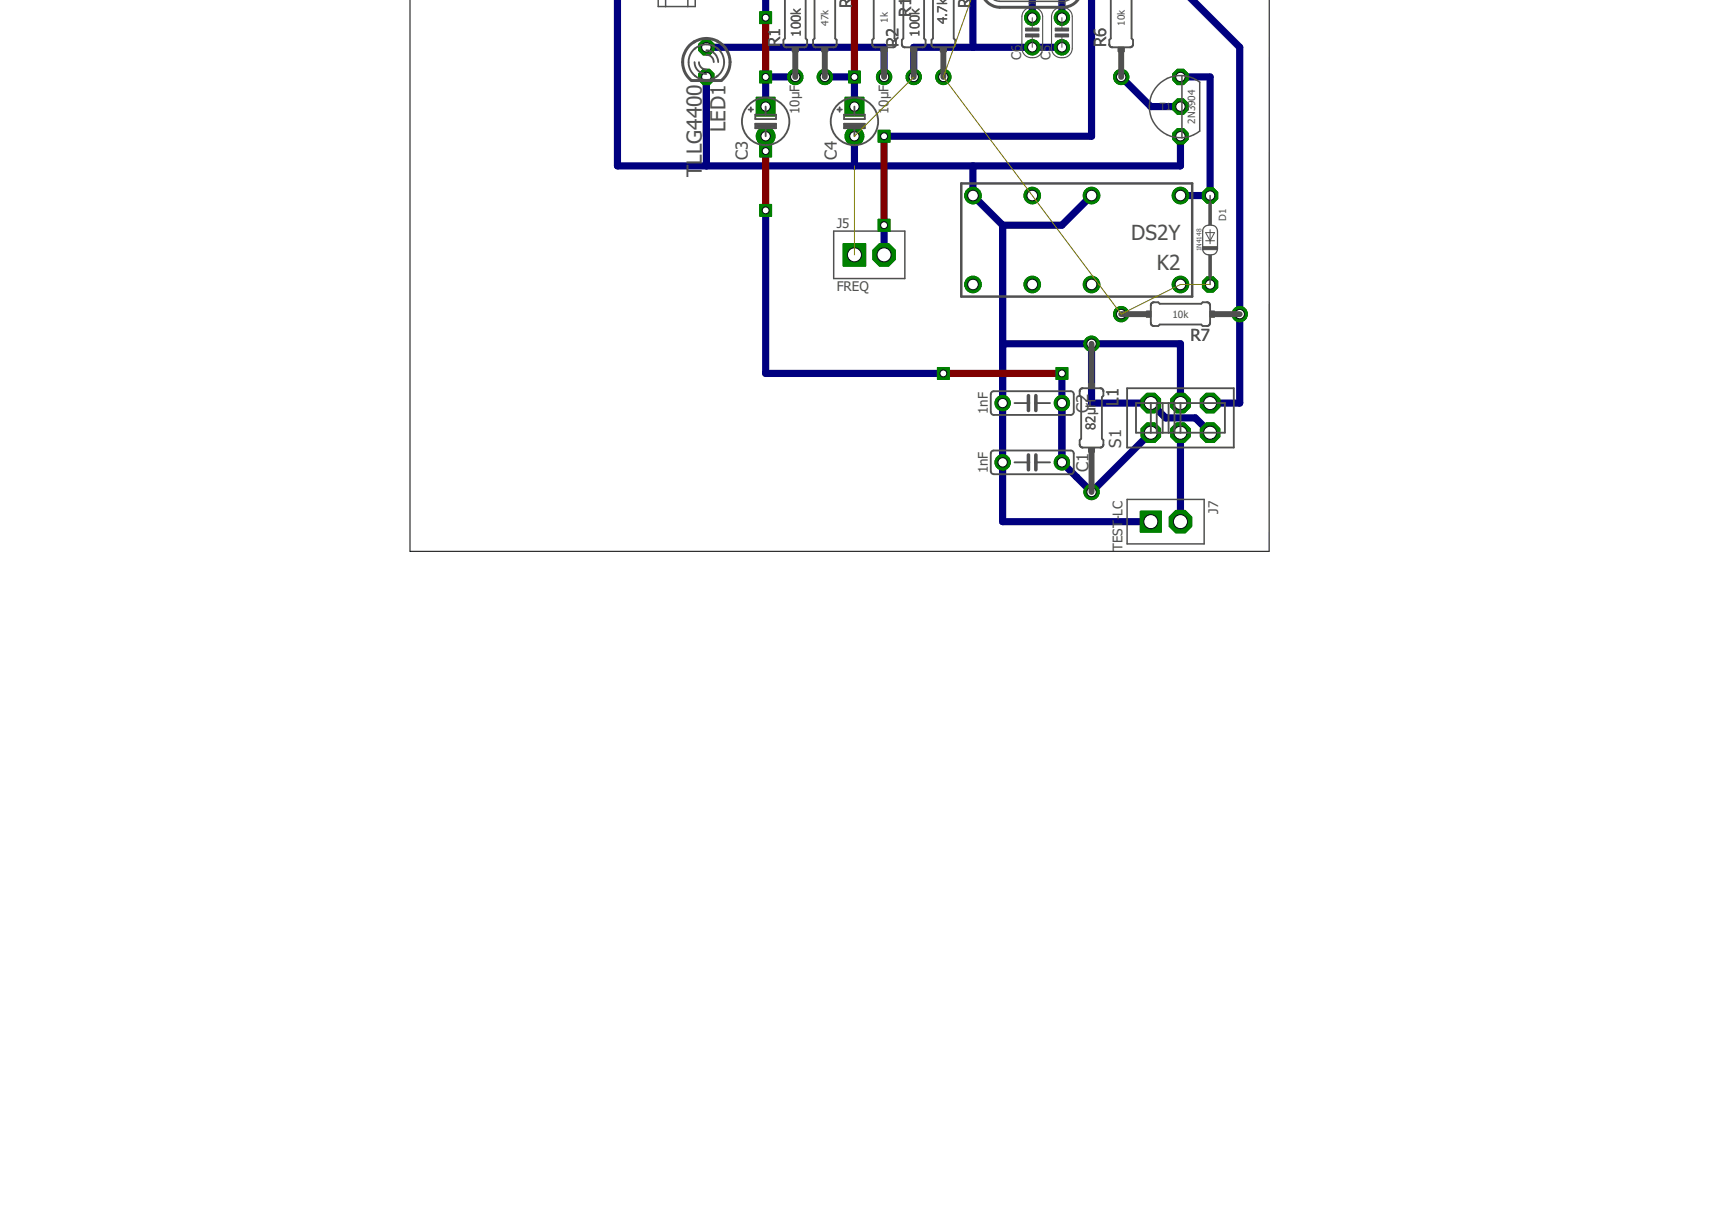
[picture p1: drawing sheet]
<svg xmlns="http://www.w3.org/2000/svg" width="297mm" height="210mm" viewBox="0 0 297 210" stroke-linecap="round" stroke-linejoin="round" font-family="sans-serif">
<defs><g id="words">
<g font-size="3.6" fill="#505050">
<text x="124.4" y="22.6" transform="rotate(-90 124.4 22.6)">LED1</text>
<text x="120.3" y="28.2" transform="rotate(-90 120.3 28.2)">LLG4400</text>
<text x="120.3" y="30.3" transform="rotate(-90 120.3 30.3)">T</text>
<text x="193.9" y="41.1">DS2Y</text>
<text x="198.3" y="46.2">K2</text>
</g>
<g font-size="2.9" fill="#505050">
<text x="146" y="1.3" transform="rotate(-90 146 1.3)">R4</text>
<text x="156.2" y="2.9" transform="rotate(-90 156.2 2.9)">R11</text>
<text x="166.3" y="1.3" transform="rotate(-90 166.3 1.3)">R5</text>
<text x="133.7" y="8.1" transform="rotate(-90 133.7 8.1)">R1</text>
<text x="154" y="8.1" transform="rotate(-90 154 8.1)">R2</text>
<text x="189.6" y="8.1" transform="rotate(-90 189.6 8.1)">R6</text>
<text x="128.2" y="27.4" transform="rotate(-90 128.2 27.4)">C3</text>
<text x="143.4" y="27.4" transform="rotate(-90 143.4 27.4)">C4</text>
<text x="204.1" y="58.4">R7</text>
<text x="186.6" y="70.7" transform="rotate(-90 186.6 70.7)">C2</text>
<text x="191.7" y="69.5" transform="rotate(-90 191.7 69.5)">L1</text>
<text x="192.2" y="76.7" transform="rotate(-90 192.2 76.7)">S1</text>
<text x="186.6" y="80.9" transform="rotate(-90 186.6 80.9)">C1</text>
</g>
<g font-size="2.3" fill="#505050">
<text x="167.3" y="-.6" transform="rotate(-90 167.3 -.6)">Q</text>
<text x="162.4" y="4.1" transform="rotate(-90 162.4 4.1)">4.7k</text>
<text x="137.3" y="6.3" transform="rotate(-90 137.3 6.3)">100k</text>
<text x="157.6" y="6.3" transform="rotate(-90 157.6 6.3)">100k</text>
<text x="175" y="10.2" transform="rotate(-90 175 10.2)">C6</text>
<text x="180.1" y="10.2" transform="rotate(-90 180.1 10.2)">C5</text>
<text x="137" y="19.5" transform="rotate(-90 137 19.5)">10μF</text>
<text x="152.3" y="19.5" transform="rotate(-90 152.3 19.5)">10μF</text>
<text x="143.4" y="39.1">J5</text>
<text x="143.4" y="49.9">FREQ</text>
<text x="169.3" y="70.9" transform="rotate(-90 169.3 70.9)">1nF</text>
<text x="187.8" y="73.7" transform="rotate(-90 187.8 73.7)">82μH</text>
<text x="169.3" y="81.1" transform="rotate(-90 169.3 81.1)">1nF</text>
<text x="192.4" y="89.2" transform="rotate(-90 192.4 89.2)">-LC</text>
<text x="208.8" y="88" transform="rotate(-90 208.8 88)">J7</text>
<text x="192.4" y="94.4" transform="rotate(-90 192.4 94.4)">TEST</text>
</g>
<g font-size="1.7" fill="#505050">
<text x="142" y="4.4" transform="rotate(-90 142 4.4)">47k</text>
<text x="152.2" y="3.9" transform="rotate(-90 152.2 3.9)">1k</text>
<text x="177.5" y="1" transform="rotate(-90 177.5 1)">1</text>
<text x="177.5" y=".1" transform="rotate(-90 177.5 .1)">5p</text>
<text x="182.6" y="1" transform="rotate(-90 182.6 1)">15p</text>
<text x="192.8" y="4.4" transform="rotate(-90 192.8 4.4)">10k</text>
<text x="198.8" y="18.9">T1</text>
<text x="204.8" y="21.2" transform="rotate(-90 204.8 21.2)">2N3904</text>
<text x="210.2" y="37.8" transform="rotate(-90 210.2 37.8)">D1</text>
<text x="201" y="54.4">10k</text>
</g>
<text font-size="1.1" fill="#505050" x="205.9" y="43.1" transform="rotate(-90 205.9 43.1)">1N4148</text>
</g></defs>
<path d="M142.9 39.6h12.2v8.1h-12.2z" fill="none" stroke="#505050" stroke-width=".25"/>
<g fill="none" stroke="#000080" stroke-width="1.2">
<path d="M105.8 -.1v28.5h96.5v-5.1M131.2 0v3M166.8 0v8.1M176.9 0v3M182 0v3M187.1 -.1v23.4h-35.6M204.3 0l8.2 8.1v61h-5.1M121.1 8.1h30.4v5.1M121.1 13.2v15.2M136.3 13.2h-5.1v5.1M141.4 13.2h5.1v5.1M182 8.1h-25.4v5.1"/>
<path d="M192.2 13.2l5.1 5.1h5M202.3 13.2h5.1v20.3h-5.1M131.2 23.3v2.6M131.2 36v28h30.5M146.5 23.3v5.1M151.5 38.6v5.1M166.8 28.4v5.1l5.1 5.1M171.9 38.6v50.8h25.4M187.1 33.5l-5.1 5.1h-10.1M171.9 58.9h30.4v10.2M187.1 58.9v10.2h10.2l2.5 2.5h5.1l2.5 2.5M182 64v15.2l5.1 5.1 10.2-10.2"/>
<path d="M202.3 74.1v15.3"/>
</g>
<circle cx="182" cy="79.2" r="1.31" fill="#008000" stroke="#008000" stroke-width=".17"/>
<circle cx="182" cy="79.2" r=".8" fill="#fff" stroke="#000" stroke-width=".17"/>
<circle cx="171.9" cy="79.2" r="1.31" fill="#008000" stroke="#008000" stroke-width=".17"/>
<circle cx="171.9" cy="79.2" r=".8" fill="#fff" stroke="#000" stroke-width=".17"/>
<circle cx="182" cy="69.1" r="1.31" fill="#008000" stroke="#008000" stroke-width=".17"/>
<circle cx="182" cy="69.1" r=".8" fill="#fff" stroke="#000" stroke-width=".17"/>
<circle cx="171.9" cy="69.1" r="1.31" fill="#008000" stroke="#008000" stroke-width=".17"/>
<circle cx="171.9" cy="69.1" r=".8" fill="#fff" stroke="#000" stroke-width=".17"/>
<circle cx="131.2" cy="23.3" r="1.61" fill="#008000" stroke="#008000" stroke-width=".17"/>
<circle cx="131.2" cy="23.3" r=".8" fill="#fff" stroke="#000" stroke-width=".17"/>
<path d="M129.6 16.7h3.2v3.2h-3.2z" fill="#008000" stroke="#008000" stroke-width=".17"/>
<circle cx="131.2" cy="18.3" r=".8" fill="#fff" stroke="#000" stroke-width=".17"/>
<circle cx="146.5" cy="23.3" r="1.61" fill="#008000" stroke="#008000" stroke-width=".17"/>
<circle cx="146.5" cy="23.3" r=".8" fill="#fff" stroke="#000" stroke-width=".17"/>
<path d="M144.8 16.7h3.3v3.2h-3.3z" fill="#008000" stroke="#008000" stroke-width=".17"/>
<circle cx="146.5" cy="18.3" r=".8" fill="#fff" stroke="#000" stroke-width=".17"/>
<circle cx="182" cy="3" r="1.31" fill="#008000" stroke="#008000" stroke-width=".17"/>
<circle cx="182" cy="3" r=".8" fill="#fff" stroke="#000" stroke-width=".17"/>
<circle cx="182" cy="8.1" r="1.31" fill="#008000" stroke="#008000" stroke-width=".17"/>
<circle cx="182" cy="8.1" r=".8" fill="#fff" stroke="#000" stroke-width=".17"/>
<circle cx="176.9" cy="3" r="1.31" fill="#008000" stroke="#008000" stroke-width=".17"/>
<circle cx="176.9" cy="3" r=".8" fill="#fff" stroke="#000" stroke-width=".17"/>
<circle cx="176.9" cy="8.1" r="1.31" fill="#008000" stroke="#008000" stroke-width=".17"/>
<circle cx="176.9" cy="8.1" r=".8" fill="#fff" stroke="#000" stroke-width=".17"/>
<circle cx="207.4" cy="48.7" r="1.42" fill="#008000" stroke="#008000" stroke-width=".17"/>
<circle cx="207.4" cy="48.7" r=".8" fill="#fff" stroke="#000" stroke-width=".17"/>
<circle cx="207.4" cy="33.5" r="1.42" fill="#008000" stroke="#008000" stroke-width=".17"/>
<circle cx="207.4" cy="33.5" r=".8" fill="#fff" stroke="#000" stroke-width=".17"/>
<circle cx="151.5" cy="43.7" r="2.09" fill="#008000" stroke="#008000" stroke-width=".17"/>
<circle cx="151.5" cy="43.7" r="1.21" fill="#fff" stroke="#000" stroke-width=".17"/>
<path d="M144.5 41.7h3.9v3.9h-3.9z" fill="#008000" stroke="#008000" stroke-width=".17"/>
<circle cx="146.5" cy="43.7" r="1.21" fill="#fff" stroke="#000" stroke-width=".17"/>
<circle cx="202.3" cy="89.4" r="2.09" fill="#008000" stroke="#008000" stroke-width=".17"/>
<circle cx="202.3" cy="89.4" r="1.21" fill="#fff" stroke="#000" stroke-width=".17"/>
<path d="M195.5 87.6h3.6v3.6h-3.6z" fill="#008000" stroke="#008000" stroke-width=".17"/>
<circle cx="197.3" cy="89.4" r="1.21" fill="#fff" stroke="#000" stroke-width=".17"/>
<circle cx="202.3" cy="33.5" r="1.42" fill="#008000" stroke="#008000" stroke-width=".17"/>
<circle cx="202.3" cy="33.5" r=".91" fill="#fff" stroke="#000" stroke-width=".17"/>
<circle cx="187.1" cy="33.5" r="1.42" fill="#008000" stroke="#008000" stroke-width=".17"/>
<circle cx="187.1" cy="33.5" r=".91" fill="#fff" stroke="#000" stroke-width=".17"/>
<circle cx="176.9" cy="33.5" r="1.42" fill="#008000" stroke="#008000" stroke-width=".17"/>
<circle cx="176.9" cy="33.5" r=".91" fill="#fff" stroke="#000" stroke-width=".17"/>
<circle cx="166.8" cy="33.5" r="1.42" fill="#008000" stroke="#008000" stroke-width=".17"/>
<circle cx="166.8" cy="33.5" r=".91" fill="#fff" stroke="#000" stroke-width=".17"/>
<circle cx="166.8" cy="48.7" r="1.42" fill="#008000" stroke="#008000" stroke-width=".17"/>
<circle cx="166.8" cy="48.7" r=".91" fill="#fff" stroke="#000" stroke-width=".17"/>
<circle cx="176.9" cy="48.7" r="1.42" fill="#008000" stroke="#008000" stroke-width=".17"/>
<circle cx="176.9" cy="48.7" r=".91" fill="#fff" stroke="#000" stroke-width=".17"/>
<circle cx="187.1" cy="48.7" r="1.42" fill="#008000" stroke="#008000" stroke-width=".17"/>
<circle cx="187.1" cy="48.7" r=".91" fill="#fff" stroke="#000" stroke-width=".17"/>
<circle cx="202.3" cy="48.7" r="1.42" fill="#008000" stroke="#008000" stroke-width=".17"/>
<circle cx="202.3" cy="48.7" r=".91" fill="#fff" stroke="#000" stroke-width=".17"/>
<circle cx="187.1" cy="58.9" r="1.31" fill="#008000" stroke="#008000" stroke-width=".17"/>
<circle cx="187.1" cy="58.9" r=".8" fill="#fff" stroke="#000" stroke-width=".17"/>
<circle cx="187.1" cy="84.3" r="1.31" fill="#008000" stroke="#008000" stroke-width=".17"/>
<circle cx="187.1" cy="84.3" r=".8" fill="#fff" stroke="#000" stroke-width=".17"/>
<circle cx="121.1" cy="8.1" r="1.42" fill="#008000" stroke="#008000" stroke-width=".17"/>
<circle cx="121.1" cy="8.1" r=".8" fill="#fff" stroke="#000" stroke-width=".17"/>
<circle cx="121.1" cy="13.2" r="1.42" fill="#008000" stroke="#008000" stroke-width=".17"/>
<circle cx="121.1" cy="13.2" r=".8" fill="#fff" stroke="#000" stroke-width=".17"/>
<circle cx="136.3" cy="13.2" r="1.31" fill="#008000" stroke="#008000" stroke-width=".17"/>
<circle cx="136.3" cy="13.2" r=".8" fill="#fff" stroke="#000" stroke-width=".17"/>
<circle cx="151.5" cy="13.2" r="1.31" fill="#008000" stroke="#008000" stroke-width=".17"/>
<circle cx="151.5" cy="13.2" r=".8" fill="#fff" stroke="#000" stroke-width=".17"/>
<circle cx="156.6" cy="13.2" r="1.31" fill="#008000" stroke="#008000" stroke-width=".17"/>
<circle cx="156.6" cy="13.2" r=".8" fill="#fff" stroke="#000" stroke-width=".17"/>
<circle cx="141.4" cy="13.2" r="1.31" fill="#008000" stroke="#008000" stroke-width=".17"/>
<circle cx="141.4" cy="13.2" r=".8" fill="#fff" stroke="#000" stroke-width=".17"/>
<circle cx="161.7" cy="13.2" r="1.31" fill="#008000" stroke="#008000" stroke-width=".17"/>
<circle cx="161.7" cy="13.2" r=".8" fill="#fff" stroke="#000" stroke-width=".17"/>
<circle cx="192.2" cy="13.2" r="1.31" fill="#008000" stroke="#008000" stroke-width=".17"/>
<circle cx="192.2" cy="13.2" r=".8" fill="#fff" stroke="#000" stroke-width=".17"/>
<circle cx="192.2" cy="53.8" r="1.31" fill="#008000" stroke="#008000" stroke-width=".17"/>
<circle cx="192.2" cy="53.8" r=".8" fill="#fff" stroke="#000" stroke-width=".17"/>
<circle cx="212.5" cy="53.8" r="1.31" fill="#008000" stroke="#008000" stroke-width=".17"/>
<circle cx="212.5" cy="53.8" r=".8" fill="#fff" stroke="#000" stroke-width=".17"/>
<circle cx="197.3" cy="74.1" r="1.81" fill="#008000" stroke="#008000" stroke-width=".17"/>
<circle cx="197.3" cy="74.1" r="1.12" fill="#fff" stroke="#000" stroke-width=".17"/>
<circle cx="202.3" cy="74.1" r="1.81" fill="#008000" stroke="#008000" stroke-width=".17"/>
<circle cx="202.3" cy="74.1" r="1.12" fill="#fff" stroke="#000" stroke-width=".17"/>
<circle cx="207.4" cy="74.1" r="1.81" fill="#008000" stroke="#008000" stroke-width=".17"/>
<circle cx="207.4" cy="74.1" r="1.12" fill="#fff" stroke="#000" stroke-width=".17"/>
<circle cx="197.3" cy="69.1" r="1.81" fill="#008000" stroke="#008000" stroke-width=".17"/>
<circle cx="197.3" cy="69.1" r="1.12" fill="#fff" stroke="#000" stroke-width=".17"/>
<circle cx="202.3" cy="69.1" r="1.81" fill="#008000" stroke="#008000" stroke-width=".17"/>
<circle cx="202.3" cy="69.1" r="1.12" fill="#fff" stroke="#000" stroke-width=".17"/>
<circle cx="207.4" cy="69.1" r="1.81" fill="#008000" stroke="#008000" stroke-width=".17"/>
<circle cx="207.4" cy="69.1" r="1.12" fill="#fff" stroke="#000" stroke-width=".17"/>
<circle cx="202.3" cy="13.2" r="1.42" fill="#008000" stroke="#008000" stroke-width=".17"/>
<circle cx="202.3" cy="13.2" r=".8" fill="#fff" stroke="#000" stroke-width=".17"/>
<circle cx="202.3" cy="23.3" r="1.42" fill="#008000" stroke="#008000" stroke-width=".17"/>
<circle cx="202.3" cy="23.3" r=".8" fill="#fff" stroke="#000" stroke-width=".17"/>
<circle cx="202.3" cy="18.3" r="1.42" fill="#008000" stroke="#008000" stroke-width=".17"/>
<circle cx="202.3" cy="18.3" r=".8" fill="#fff" stroke="#000" stroke-width=".17"/>
<path d="M130.2 2h2v2h-2z" fill="#008000" stroke="#008000" stroke-width=".17"/>
<circle cx="131.2" cy="3" r=".59" fill="#fff" stroke="#000" stroke-width=".17"/>
<path d="M130.2 12.2h2v2h-2z" fill="#008000" stroke="#008000" stroke-width=".17"/>
<circle cx="131.2" cy="13.2" r=".59" fill="#fff" stroke="#000" stroke-width=".17"/>
<path d="M181 63h2v2h-2z" fill="#008000" stroke="#008000" stroke-width=".17"/>
<circle cx="182" cy="64" r=".59" fill="#fff" stroke="#000" stroke-width=".17"/>
<path d="M160.7 63h2v2h-2z" fill="#008000" stroke="#008000" stroke-width=".17"/>
<circle cx="161.7" cy="64" r=".59" fill="#fff" stroke="#000" stroke-width=".17"/>
<path d="M130.2 35h2v2.1h-2z" fill="#008000" stroke="#008000" stroke-width=".17"/>
<circle cx="131.2" cy="36" r=".59" fill="#fff" stroke="#000" stroke-width=".17"/>
<path d="M130.2 24.9h2v2h-2z" fill="#008000" stroke="#008000" stroke-width=".17"/>
<circle cx="131.2" cy="25.9" r=".59" fill="#fff" stroke="#000" stroke-width=".17"/>
<path d="M145.4 12.2h2.1v2h-2.1z" fill="#008000" stroke="#008000" stroke-width=".17"/>
<circle cx="146.5" cy="13.2" r=".59" fill="#fff" stroke="#000" stroke-width=".17"/>
<path d="M150.5 22.3h2v2.1h-2z" fill="#008000" stroke="#008000" stroke-width=".17"/>
<circle cx="151.5" cy="23.3" r=".59" fill="#fff" stroke="#000" stroke-width=".17"/>
<path d="M150.5 37.6h2v2h-2z" fill="#008000" stroke="#008000" stroke-width=".17"/>
<circle cx="151.5" cy="38.6" r=".59" fill="#fff" stroke="#000" stroke-width=".17"/>
<path d="M146.5 0v13.2M131.2 3v10.2M131.2 25.9v10.1M151.5 23.3v15.3M161.7 64h20.3" fill="none" stroke="#800000" stroke-width="1.2"/>
<circle cx="182" cy="79.2" r="1.31" fill="#008000" stroke="#008000" stroke-width=".17"/>
<circle cx="182" cy="79.2" r=".8" fill="#fff" stroke="#000" stroke-width=".17"/>
<circle cx="171.9" cy="79.2" r="1.31" fill="#008000" stroke="#008000" stroke-width=".17"/>
<circle cx="171.9" cy="79.2" r=".8" fill="#fff" stroke="#000" stroke-width=".17"/>
<circle cx="182" cy="69.1" r="1.31" fill="#008000" stroke="#008000" stroke-width=".17"/>
<circle cx="182" cy="69.1" r=".8" fill="#fff" stroke="#000" stroke-width=".17"/>
<circle cx="171.9" cy="69.1" r="1.31" fill="#008000" stroke="#008000" stroke-width=".17"/>
<circle cx="171.9" cy="69.1" r=".8" fill="#fff" stroke="#000" stroke-width=".17"/>
<circle cx="131.2" cy="23.3" r="1.61" fill="#008000" stroke="#008000" stroke-width=".17"/>
<circle cx="131.2" cy="23.3" r=".8" fill="#fff" stroke="#000" stroke-width=".17"/>
<path d="M129.6 16.7h3.2v3.2h-3.2z" fill="#008000" stroke="#008000" stroke-width=".17"/>
<circle cx="131.2" cy="18.3" r=".8" fill="#fff" stroke="#000" stroke-width=".17"/>
<circle cx="146.5" cy="23.3" r="1.61" fill="#008000" stroke="#008000" stroke-width=".17"/>
<circle cx="146.5" cy="23.3" r=".8" fill="#fff" stroke="#000" stroke-width=".17"/>
<path d="M144.8 16.7h3.3v3.2h-3.3z" fill="#008000" stroke="#008000" stroke-width=".17"/>
<circle cx="146.5" cy="18.3" r=".8" fill="#fff" stroke="#000" stroke-width=".17"/>
<circle cx="182" cy="3" r="1.31" fill="#008000" stroke="#008000" stroke-width=".17"/>
<circle cx="182" cy="3" r=".8" fill="#fff" stroke="#000" stroke-width=".17"/>
<circle cx="182" cy="8.1" r="1.31" fill="#008000" stroke="#008000" stroke-width=".17"/>
<circle cx="182" cy="8.1" r=".8" fill="#fff" stroke="#000" stroke-width=".17"/>
<circle cx="176.9" cy="3" r="1.31" fill="#008000" stroke="#008000" stroke-width=".17"/>
<circle cx="176.9" cy="3" r=".8" fill="#fff" stroke="#000" stroke-width=".17"/>
<circle cx="176.9" cy="8.1" r="1.31" fill="#008000" stroke="#008000" stroke-width=".17"/>
<circle cx="176.9" cy="8.1" r=".8" fill="#fff" stroke="#000" stroke-width=".17"/>
<circle cx="207.4" cy="48.7" r="1.42" fill="#008000" stroke="#008000" stroke-width=".17"/>
<circle cx="207.4" cy="48.7" r=".8" fill="#fff" stroke="#000" stroke-width=".17"/>
<circle cx="207.4" cy="33.5" r="1.42" fill="#008000" stroke="#008000" stroke-width=".17"/>
<circle cx="207.4" cy="33.5" r=".8" fill="#fff" stroke="#000" stroke-width=".17"/>
<circle cx="151.5" cy="43.7" r="2.09" fill="#008000" stroke="#008000" stroke-width=".17"/>
<circle cx="151.5" cy="43.7" r="1.21" fill="#fff" stroke="#000" stroke-width=".17"/>
<path d="M144.5 41.7h3.9v3.9h-3.9z" fill="#008000" stroke="#008000" stroke-width=".17"/>
<circle cx="146.5" cy="43.7" r="1.21" fill="#fff" stroke="#000" stroke-width=".17"/>
<circle cx="202.3" cy="89.4" r="2.09" fill="#008000" stroke="#008000" stroke-width=".17"/>
<circle cx="202.3" cy="89.4" r="1.21" fill="#fff" stroke="#000" stroke-width=".17"/>
<path d="M195.5 87.6h3.6v3.6h-3.6z" fill="#008000" stroke="#008000" stroke-width=".17"/>
<circle cx="197.3" cy="89.4" r="1.21" fill="#fff" stroke="#000" stroke-width=".17"/>
<circle cx="202.3" cy="33.5" r="1.42" fill="#008000" stroke="#008000" stroke-width=".17"/>
<circle cx="202.3" cy="33.5" r=".91" fill="#fff" stroke="#000" stroke-width=".17"/>
<circle cx="187.1" cy="33.5" r="1.42" fill="#008000" stroke="#008000" stroke-width=".17"/>
<circle cx="187.1" cy="33.5" r=".91" fill="#fff" stroke="#000" stroke-width=".17"/>
<circle cx="176.9" cy="33.5" r="1.42" fill="#008000" stroke="#008000" stroke-width=".17"/>
<circle cx="176.9" cy="33.5" r=".91" fill="#fff" stroke="#000" stroke-width=".17"/>
<circle cx="166.8" cy="33.5" r="1.42" fill="#008000" stroke="#008000" stroke-width=".17"/>
<circle cx="166.8" cy="33.5" r=".91" fill="#fff" stroke="#000" stroke-width=".17"/>
<circle cx="166.8" cy="48.7" r="1.42" fill="#008000" stroke="#008000" stroke-width=".17"/>
<circle cx="166.8" cy="48.7" r=".91" fill="#fff" stroke="#000" stroke-width=".17"/>
<circle cx="176.9" cy="48.7" r="1.42" fill="#008000" stroke="#008000" stroke-width=".17"/>
<circle cx="176.9" cy="48.7" r=".91" fill="#fff" stroke="#000" stroke-width=".17"/>
<circle cx="187.1" cy="48.7" r="1.42" fill="#008000" stroke="#008000" stroke-width=".17"/>
<circle cx="187.1" cy="48.7" r=".91" fill="#fff" stroke="#000" stroke-width=".17"/>
<circle cx="202.3" cy="48.7" r="1.42" fill="#008000" stroke="#008000" stroke-width=".17"/>
<circle cx="202.3" cy="48.7" r=".91" fill="#fff" stroke="#000" stroke-width=".17"/>
<circle cx="187.1" cy="58.9" r="1.31" fill="#008000" stroke="#008000" stroke-width=".17"/>
<circle cx="187.1" cy="58.9" r=".8" fill="#fff" stroke="#000" stroke-width=".17"/>
<circle cx="187.1" cy="84.3" r="1.31" fill="#008000" stroke="#008000" stroke-width=".17"/>
<circle cx="187.1" cy="84.3" r=".8" fill="#fff" stroke="#000" stroke-width=".17"/>
<circle cx="121.1" cy="8.1" r="1.42" fill="#008000" stroke="#008000" stroke-width=".17"/>
<circle cx="121.1" cy="8.1" r=".8" fill="#fff" stroke="#000" stroke-width=".17"/>
<circle cx="121.1" cy="13.2" r="1.42" fill="#008000" stroke="#008000" stroke-width=".17"/>
<circle cx="121.1" cy="13.2" r=".8" fill="#fff" stroke="#000" stroke-width=".17"/>
<circle cx="136.3" cy="13.2" r="1.31" fill="#008000" stroke="#008000" stroke-width=".17"/>
<circle cx="136.3" cy="13.2" r=".8" fill="#fff" stroke="#000" stroke-width=".17"/>
<circle cx="151.5" cy="13.2" r="1.31" fill="#008000" stroke="#008000" stroke-width=".17"/>
<circle cx="151.5" cy="13.2" r=".8" fill="#fff" stroke="#000" stroke-width=".17"/>
<circle cx="156.6" cy="13.2" r="1.31" fill="#008000" stroke="#008000" stroke-width=".17"/>
<circle cx="156.6" cy="13.2" r=".8" fill="#fff" stroke="#000" stroke-width=".17"/>
<circle cx="141.4" cy="13.2" r="1.31" fill="#008000" stroke="#008000" stroke-width=".17"/>
<circle cx="141.4" cy="13.2" r=".8" fill="#fff" stroke="#000" stroke-width=".17"/>
<circle cx="161.7" cy="13.2" r="1.31" fill="#008000" stroke="#008000" stroke-width=".17"/>
<circle cx="161.7" cy="13.2" r=".8" fill="#fff" stroke="#000" stroke-width=".17"/>
<circle cx="192.2" cy="13.2" r="1.31" fill="#008000" stroke="#008000" stroke-width=".17"/>
<circle cx="192.2" cy="13.2" r=".8" fill="#fff" stroke="#000" stroke-width=".17"/>
<circle cx="192.2" cy="53.8" r="1.31" fill="#008000" stroke="#008000" stroke-width=".17"/>
<circle cx="192.2" cy="53.8" r=".8" fill="#fff" stroke="#000" stroke-width=".17"/>
<circle cx="212.5" cy="53.8" r="1.31" fill="#008000" stroke="#008000" stroke-width=".17"/>
<circle cx="212.5" cy="53.8" r=".8" fill="#fff" stroke="#000" stroke-width=".17"/>
<circle cx="197.3" cy="74.1" r="1.81" fill="#008000" stroke="#008000" stroke-width=".17"/>
<circle cx="197.3" cy="74.1" r="1.12" fill="#fff" stroke="#000" stroke-width=".17"/>
<circle cx="202.3" cy="74.1" r="1.81" fill="#008000" stroke="#008000" stroke-width=".17"/>
<circle cx="202.3" cy="74.1" r="1.12" fill="#fff" stroke="#000" stroke-width=".17"/>
<circle cx="207.4" cy="74.1" r="1.81" fill="#008000" stroke="#008000" stroke-width=".17"/>
<circle cx="207.4" cy="74.1" r="1.12" fill="#fff" stroke="#000" stroke-width=".17"/>
<circle cx="197.3" cy="69.1" r="1.81" fill="#008000" stroke="#008000" stroke-width=".17"/>
<circle cx="197.3" cy="69.1" r="1.12" fill="#fff" stroke="#000" stroke-width=".17"/>
<circle cx="202.3" cy="69.1" r="1.81" fill="#008000" stroke="#008000" stroke-width=".17"/>
<circle cx="202.3" cy="69.1" r="1.12" fill="#fff" stroke="#000" stroke-width=".17"/>
<circle cx="207.4" cy="69.1" r="1.81" fill="#008000" stroke="#008000" stroke-width=".17"/>
<circle cx="207.4" cy="69.1" r="1.12" fill="#fff" stroke="#000" stroke-width=".17"/>
<circle cx="202.3" cy="13.2" r="1.42" fill="#008000" stroke="#008000" stroke-width=".17"/>
<circle cx="202.3" cy="13.2" r=".8" fill="#fff" stroke="#000" stroke-width=".17"/>
<circle cx="202.3" cy="23.3" r="1.42" fill="#008000" stroke="#008000" stroke-width=".17"/>
<circle cx="202.3" cy="23.3" r=".8" fill="#fff" stroke="#000" stroke-width=".17"/>
<circle cx="202.3" cy="18.3" r="1.42" fill="#008000" stroke="#008000" stroke-width=".17"/>
<circle cx="202.3" cy="18.3" r=".8" fill="#fff" stroke="#000" stroke-width=".17"/>
<path d="M130.2 2h2v2h-2z" fill="#008000" stroke="#008000" stroke-width=".17"/>
<circle cx="131.2" cy="3" r=".59" fill="#fff" stroke="#000" stroke-width=".17"/>
<path d="M130.2 12.2h2v2h-2z" fill="#008000" stroke="#008000" stroke-width=".17"/>
<circle cx="131.2" cy="13.2" r=".59" fill="#fff" stroke="#000" stroke-width=".17"/>
<path d="M181 63h2v2h-2z" fill="#008000" stroke="#008000" stroke-width=".17"/>
<circle cx="182" cy="64" r=".59" fill="#fff" stroke="#000" stroke-width=".17"/>
<path d="M160.7 63h2v2h-2z" fill="#008000" stroke="#008000" stroke-width=".17"/>
<circle cx="161.7" cy="64" r=".59" fill="#fff" stroke="#000" stroke-width=".17"/>
<path d="M130.2 35h2v2.1h-2z" fill="#008000" stroke="#008000" stroke-width=".17"/>
<circle cx="131.2" cy="36" r=".59" fill="#fff" stroke="#000" stroke-width=".17"/>
<path d="M130.2 24.9h2v2h-2z" fill="#008000" stroke="#008000" stroke-width=".17"/>
<circle cx="131.2" cy="25.9" r=".59" fill="#fff" stroke="#000" stroke-width=".17"/>
<path d="M145.4 12.2h2.1v2h-2.1z" fill="#008000" stroke="#008000" stroke-width=".17"/>
<circle cx="146.5" cy="13.2" r=".59" fill="#fff" stroke="#000" stroke-width=".17"/>
<path d="M150.5 22.3h2v2.1h-2z" fill="#008000" stroke="#008000" stroke-width=".17"/>
<circle cx="151.5" cy="23.3" r=".59" fill="#fff" stroke="#000" stroke-width=".17"/>
<path d="M150.5 37.6h2v2h-2z" fill="#008000" stroke="#008000" stroke-width=".17"/>
<circle cx="151.5" cy="38.6" r=".59" fill="#fff" stroke="#000" stroke-width=".17"/>
<path d="M176.3 67.8v2.5M176.3 78v2.5M177.5 67.8v2.5M177.5 78v2.5" fill="none" stroke="#505050" stroke-width=".61"/>
<g fill="none" stroke="#505050" stroke-width=".32">
<path d="M134.5 0v6.6l-.2 .2v.8l.2 .4 .3 .1h3l.3-.1 .2-.2v-1l-.2-.2v-6.6M139.6 0v6.6l-.2 .2v.8l.2 .4 .2 .1h3.1l.3-.1 .2-.2v-1l-.2-.2v-6.6M149.8 0v6.6l-.3 .2v.8l.2 .4 .3 .1h3.1l.3-.1 .1-.2 .1-1-.3-.2v-6.6M154.8 0v6.6l-.2 .2v.8l.2 .4 .3 .1h3l.3-.1 .2-.2v-1l-.2-.2v-6.6M159.9 0v6.6l-.2 .2v.8l.2 .4 .3 .1h3l.3-.1 .2-.2v-1l-.2-.2v-6.6M190.4 0v6.6l-.3 .2v.8l.1 .3 .4 .2h3.1l.3-.1 .2-.2v-1l-.2-.2v-6.6M119 10.6a2.02 2.02 0 0 0 2.1 2.1M119.2 8.3a3.1 3.1 0 0 0 0 4.8M119.8 10.6l.3 .9 .4 .3 .6 .1M121.1 9.4h.2a1.26 1.26 0 0 1 1 1.2M121.1 8.6a2.02 2.02 0 0 1 2 2M122.9 8.2a3 3 0 0 1-.1 4.9"/>
<path d="M123 8.3a3 3 0 0 0-4 .1M123 13a3.1 3.1 0 0 1-3.9 0M128.3 18.8h.8M128.7 18.4v.8M129.5 19.6h3.5v.8h-3.5zM131.2 18.3v1.3M143.5 18.8h.8M143.9 18.4v.8M144.7 19.6h3.5v.8h-3.5zM146.5 18.3v1.3M129.5 21.2h3.5v.8h-3.5zM131.2 22v1.3"/>
<path d="M144.7 21.2h3.5v.8h-3.5zM146.5 22v1.3M197.3 52l.3-.2h.9l.3 .2h7.1l.2-.2h1l.2 .2 .1 .3v3.2l-.2 .3-.3 .1h-.8l-.2-.3h-7.1l-.3 .3-.9-.1-.3-.2v-.2zM170 77.3l13.7-.1 .2 .2 .1 .3v3.2l-.2 .3-.3 .1h-13.2l-.4-.3-.1-.2v-3.1zM170 67.1h13.7l.2 .1 .1 .3v3.2l-.2 .3-.3 .1h-13.3l-.3-.2-.1-.3v-3.1zM173.9 79.2h2.4M173.9 69.1h2.4M177.5 79.2h2.5M177.5 69.1h2.5M185.3 66.6l3.3-.1 .3 .1 .2 .3v.9l-.2 .3v7.1l.2 .2v.8l-.1 .3-.2 .2h-3.2l-.3-.1-.2-.3v-.9l.2-.2v-7.1l-.2-.3v-.9zM193.2 66.5h18.3v10.2h-18.3zM194.7 69.1h15.3v5h-15.3z"/>
<path d="M197.3 69.1v5M198.3 69.1v5M199.3 69.1v5M200.3 69.1v5M201.3 69.1v5M202.3 69.1v5"/>
<circle cx="131.2" cy="20.8" r="4.1"/>
<circle cx="146.5" cy="20.8" r="4.1"/>
</g>
<g fill="#505050" stroke="#505050" stroke-width=".17">
<path d="M129.6 21.3h3.3v.5h-3.3z"/>
<path d="M144.8 21.3h3.3v.5h-3.3z"/>
<path d="M180.9 5.8h2.3v.5h-2.3z"/>
<path d="M180.9 4.8h2.3v.5h-2.3z"/>
<path d="M175.8 5.8h2.3v.5h-2.3z"/>
<path d="M175.8 4.8h2.3v.5h-2.3z"/>
<path d="M207.2 34.8h.4v3.7h-.4z"/>
<path d="M206.1 42.3h2.6v.5h-2.6z"/>
<path d="M207.2 43.8h.4v3.6h-.4z"/>
<path d="M186.6 76.7h1v.7h-1z"/>
<path d="M186.6 65.8h1v.7h-1z"/>
<path d="M135.8 8.1h1v.8h-1z"/>
<path d="M151 8.1h1v.8h-1z"/>
<path d="M156.1 8.1h1v.8h-1z"/>
<path d="M140.9 8.1h1v.8h-1z"/>
<path d="M161.2 8.1h1v.8h-1z"/>
<path d="M191.7 8.1h1v.8h-1z"/>
<path d="M207.4 53.3h.8v1h-.8z"/>
<path d="M196.5 53.3h.8v1h-.8z"/>
</g>
<path d="M175.7 1.7a1.83 1.83 0 0 1 3 1.1v5.6a1.8 1.8 0 0 1-1.8 1.5 1.8 1.8 0 0 1-1.7-1.5v-5.6l.1-.6zM175.9 6.2h2M180.6 1.9a1.83 1.83 0 0 1 1.9-.6 1.83 1.83 0 0 1 1.3 1.5v5.6a1.8 1.8 0 0 1-1.8 1.5 1.8 1.8 0 0 1-1.8-1.5v-5.6zM181 6.2h2" fill="none" stroke="#505050" stroke-width=".19"/>
<path d="M112.8 -.1v1.2h6.4v-1.2M114.1 -.1v1.2M117.9 -.1v1.2M170.4 -.1l.9 .3h11.1l.9-.3M202.6 13a5.3 5.3 0 0 0-5.6 5.3 5.3 5.3 0 0 0 5.6 5.3M202.6 13l1 .1 1 .3M202.6 13v10.6M204.6 13.4l1 .7v8.4l-1.5 .8-1.5 .3M207.4 33.5v1.3M207.4 47.5v1.2M193.2 85.6h13.2v7.6h-13.2z" fill="none" stroke="#505050" stroke-width=".25"/>
<path d="M206.4 38.9a1.34 1.34 0 0 1 2.3 .7v3.1a1.33 1.33 0 0 1-1.1 1 1.33 1.33 0 0 1-1.3-.5l-.2-.5v-3.1z" fill="none" stroke="#505050" stroke-width=".21"/>
<path d="M176.9 3v1.8M176.9 6.3v1.8M182 3v1.8M182 6.3v1.8M206.7 39.9h1.5l-.8 1.4zM207.4 39.3v2.5M206.7 41.3h1.5" fill="none" stroke="#505050" stroke-width=".17"/>
<path d="M164.8 31.4h39.5v19.4h-39.5z" fill="none" stroke="#505050" stroke-width=".42"/>
<path d="M168.8 -.1a3.3 3.3 0 0 0 2.5 1.3h10.7a3.2 3.2 0 0 0 2.8-1.3M118.5 13.8h5.1M118.9 7.2a4.1 4.1 0 0 1 5.5 1.1 4.1 4.1 0 0 1-.7 5.5M119.1 7.1a4 4 0 0 0-.7 6.7" fill="none" stroke="#505050" stroke-width=".51"/>
<path d="M136.3 8.9v4.3M141.4 8.9v4.3M151.5 8.9v4.3M156.6 8.9v4.3M161.7 8.9v4.3M192.2 8.9v4.3M187.1 58.9v6.9M192.2 53.8h4.3M208.2 53.8h4.3M187.1 77.4v6.9" fill="none" stroke="#505050" stroke-width="1"/>
<path d="M166.4 -.1l-4.7 13.3 30.5 40.6 10.1-5.1h5.1M156.6 13.2l-10.1 10.1M146.5 28.4v15.3" fill="none" stroke="#808000" stroke-width=".17"/>
<path d="M70.3 0v94.5h147.2v-94.5" fill="none" stroke="#000" stroke-width=".17"/>
<use href="#words"/>
</svg>
